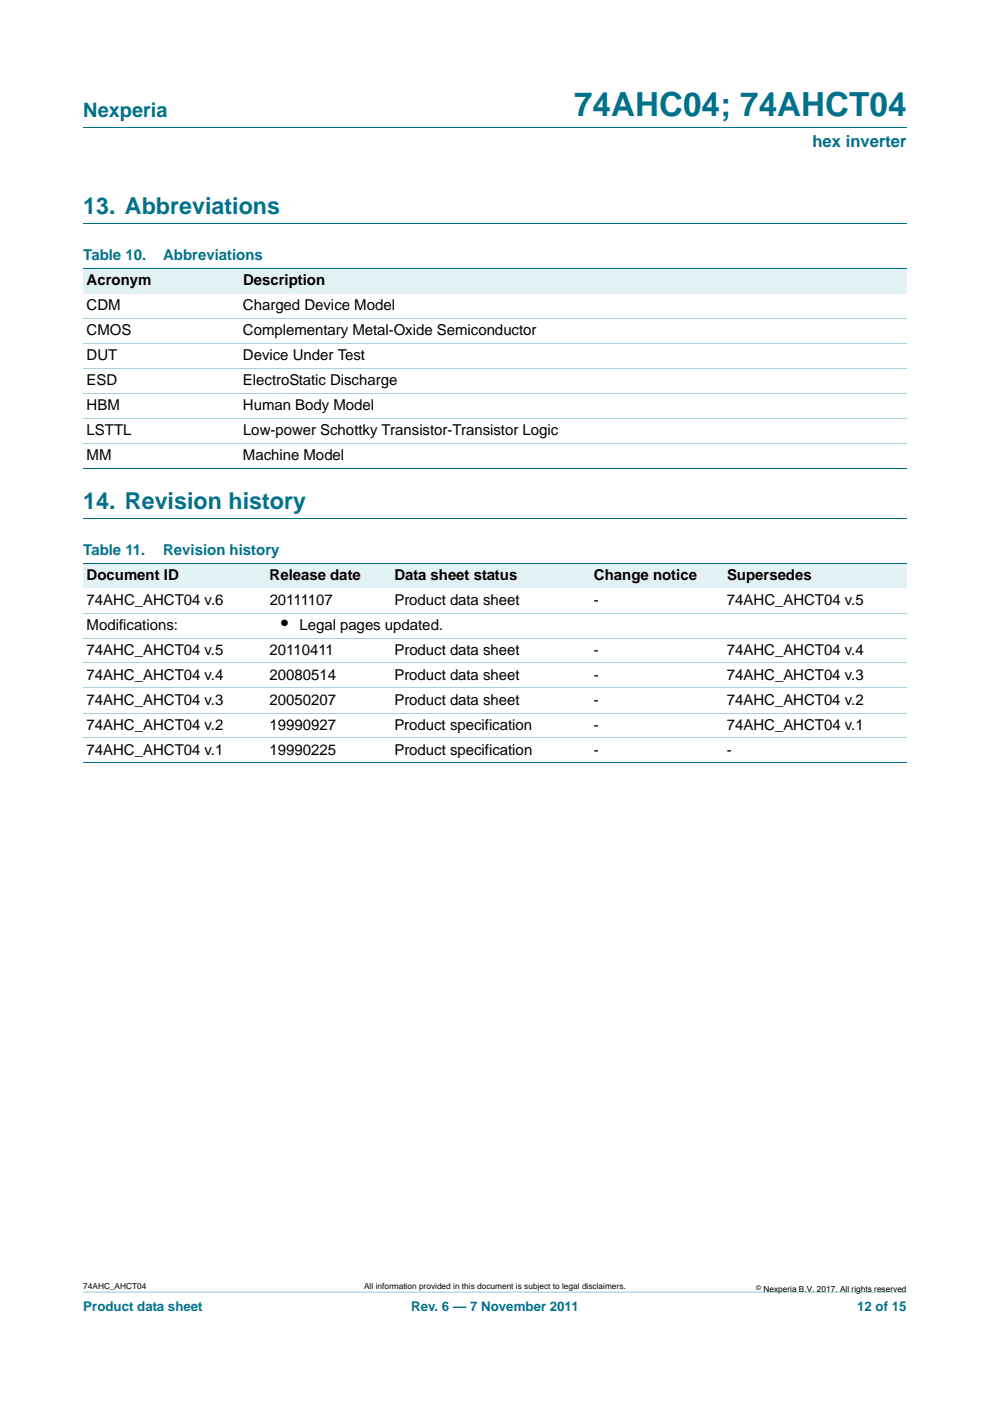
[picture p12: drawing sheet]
<svg xmlns="http://www.w3.org/2000/svg" width="210mm" height="297mm" viewBox="0 0 210 297" stroke-linecap="round" stroke-linejoin="round" font-family="sans-serif">
<defs><g id="words">
<text font-size="7" fill="#00718a" x="121.8" y="24.6">74AHC04; 74AHCT04</text>
<g font-size="4.9" fill="#00718a">
<text x="17.7" y="45.4">13. Abbreviations</text>
<text x="17.7" y="107.9">14. Revision history</text>
</g>
<text font-size="4.2" fill="#00718a" x="17.7" y="24.9">Nexperia</text>
<text font-size="4.2" x="59.6" y="133.5">•</text>
<text font-size="3.5" fill="#00718a" x="172.3" y="31.1">hex inverter</text>
<g font-size="3.2" fill="#00718a">
<text x="17.7" y="55.2">Table 10.</text>
<text x="34.6" y="55.2">Abbreviations</text>
<text x="17.7" y="117.7">Table 11.</text>
<text x="34.6" y="117.7">Revision history</text>
</g>
<g font-size="3.2">
<text x="18.4" y="65.8">CDM</text>
<text x="18.4" y="60.5">Acronym</text>
<text x="51.5" y="65.8">Charged Device Model</text>
<text x="51.5" y="60.5">Description</text>
<text x="18.4" y="71.1">CMOS</text>
<text x="51.5" y="71.1">Complementary Metal-Oxide Semiconductor</text>
<text x="18.4" y="76.4">DUT</text>
<text x="51.5" y="76.4">Device Under Test</text>
<text x="18.4" y="81.7">ESD</text>
<text x="51.5" y="81.7">ElectroStatic Discharge</text>
<text x="18.4" y="87">HBM</text>
<text x="51.5" y="87">Human Body Model</text>
<text x="18.4" y="92.3">LSTTL</text>
<text x="51.5" y="92.3">Low-power Schottky Transistor-Transistor Logic</text>
<text x="18.4" y="97.5">MM</text>
<text x="51.5" y="97.5">Machine Model</text>
<text x="18.4" y="122.9">Document ID</text>
<text x="57.2" y="122.9">Release date</text>
<text x="83.7" y="122.9">Data sheet status</text>
<text x="126" y="122.9">Change notice</text>
<text x="154.2" y="122.9">Supersedes</text>
<text x="18.4" y="128.2">74AHC_AHCT04 v.6</text>
<text x="57.2" y="128.2">20111107</text>
<text x="83.7" y="128.2">Product data sheet</text>
<text x="126" y="128.2">-</text>
<text x="154.2" y="128.2">74AHC_AHCT04 v.5</text>
<text x="18.4" y="133.5">Modifications:</text>
<text x="63.5" y="133.5">Legal pages updated.</text>
<text x="18.4" y="138.8">74AHC_AHCT04 v.5</text>
<text x="57.2" y="138.8">20110411</text>
<text x="83.7" y="138.8">Product data sheet</text>
<text x="126" y="138.8">-</text>
<text x="154.2" y="138.8">74AHC_AHCT04 v.4</text>
<text x="18.4" y="144.1">74AHC_AHCT04 v.4</text>
<text x="18.4" y="149.4">74AHC_AHCT04 v.3</text>
<text x="57.2" y="144.1">20080514</text>
<text x="57.2" y="149.4">20050207</text>
<text x="83.7" y="144.1">Product data sheet</text>
<text x="83.7" y="149.4">Product data sheet</text>
<text x="126" y="144.1">-</text>
<text x="126" y="149.4">-</text>
<text x="154.2" y="144.1">74AHC_AHCT04 v.3</text>
<text x="154.2" y="149.4">74AHC_AHCT04 v.2</text>
<text x="18.4" y="154.7">74AHC_AHCT04 v.2</text>
<text x="57.2" y="154.7">19990927</text>
<text x="83.6" y="154.7">Product specification</text>
<text x="126" y="154.7">-</text>
<text x="154.2" y="154.7">74AHC_AHCT04 v.1</text>
<text x="18.4" y="160">74AHC_AHCT04 v.1</text>
<text x="57.2" y="160">19990225</text>
<text x="83.6" y="160">Product specification</text>
<text x="126" y="160">-</text>
<text x="154.2" y="160">-</text>
</g>
<g font-size="2.8" fill="#00718a">
<text x="17.7" y="277.9">Product data sheet</text>
<text x="87.2" y="277.9">Rev. 6 — 7 November 2011</text>
<text x="181.8" y="277.9">12 of 15</text>
</g>
<g font-size="1.8">
<text x="17.7" y="273.3">74AHC_AHCT04</text>
<text x="77.2" y="273.3">All information provided in this document is subject to legal disclaimers.</text>
<text x="161.9" y="273.9">Nexperia B.V. 2017. All rights reserved</text>
</g>
<text font-size="1.4" x="160.4" y="273.4">©</text>
</g></defs>
<path d="M17.7 273.9l174.6 .1z" fill="#00718a"/>
<path d="M17.7 27h174.6M17.7 47.4h174.6M17.7 109.9h174.6" fill="none" stroke="#00718a" stroke-width=".21"/>
<g fill="#e2f1f4">
<path d="M17.7 57h33.1v5.3h-33.1z"/>
<path d="M50.8 57h141.5v5.3h-141.5z"/>
<path d="M17.7 119.4h38.8v5.3h-38.8z"/>
<path d="M56.5 119.4h26.4v5.3h-26.4z"/>
<path d="M82.9 119.4h42.4v5.3h-42.4z"/>
<path d="M125.3 119.4h28.2v5.3h-28.2z"/>
<path d="M153.5 119.4h38.8v5.3h-38.8z"/>
</g>
<path d="M17.7 57h174.6M17.7 99.3h174.6M17.7 119.4h174.6M17.7 161.8h174.6" fill="none" stroke="#00718a" stroke-width=".21"/>
<path d="M17.7 67.5h174.6M17.7 72.8h174.6M17.7 78.1h174.6M17.7 83.4h174.6M17.7 88.7h174.6M17.7 94h174.6M17.7 130h174.6M17.7 135.3h174.6M17.7 140.6h174.6M17.7 145.9h174.6M17.7 151.2h174.6M17.7 156.5h174.6" fill="none" stroke="#a5d5dc" stroke-width=".21"/>
<use href="#words"/>
</svg>
